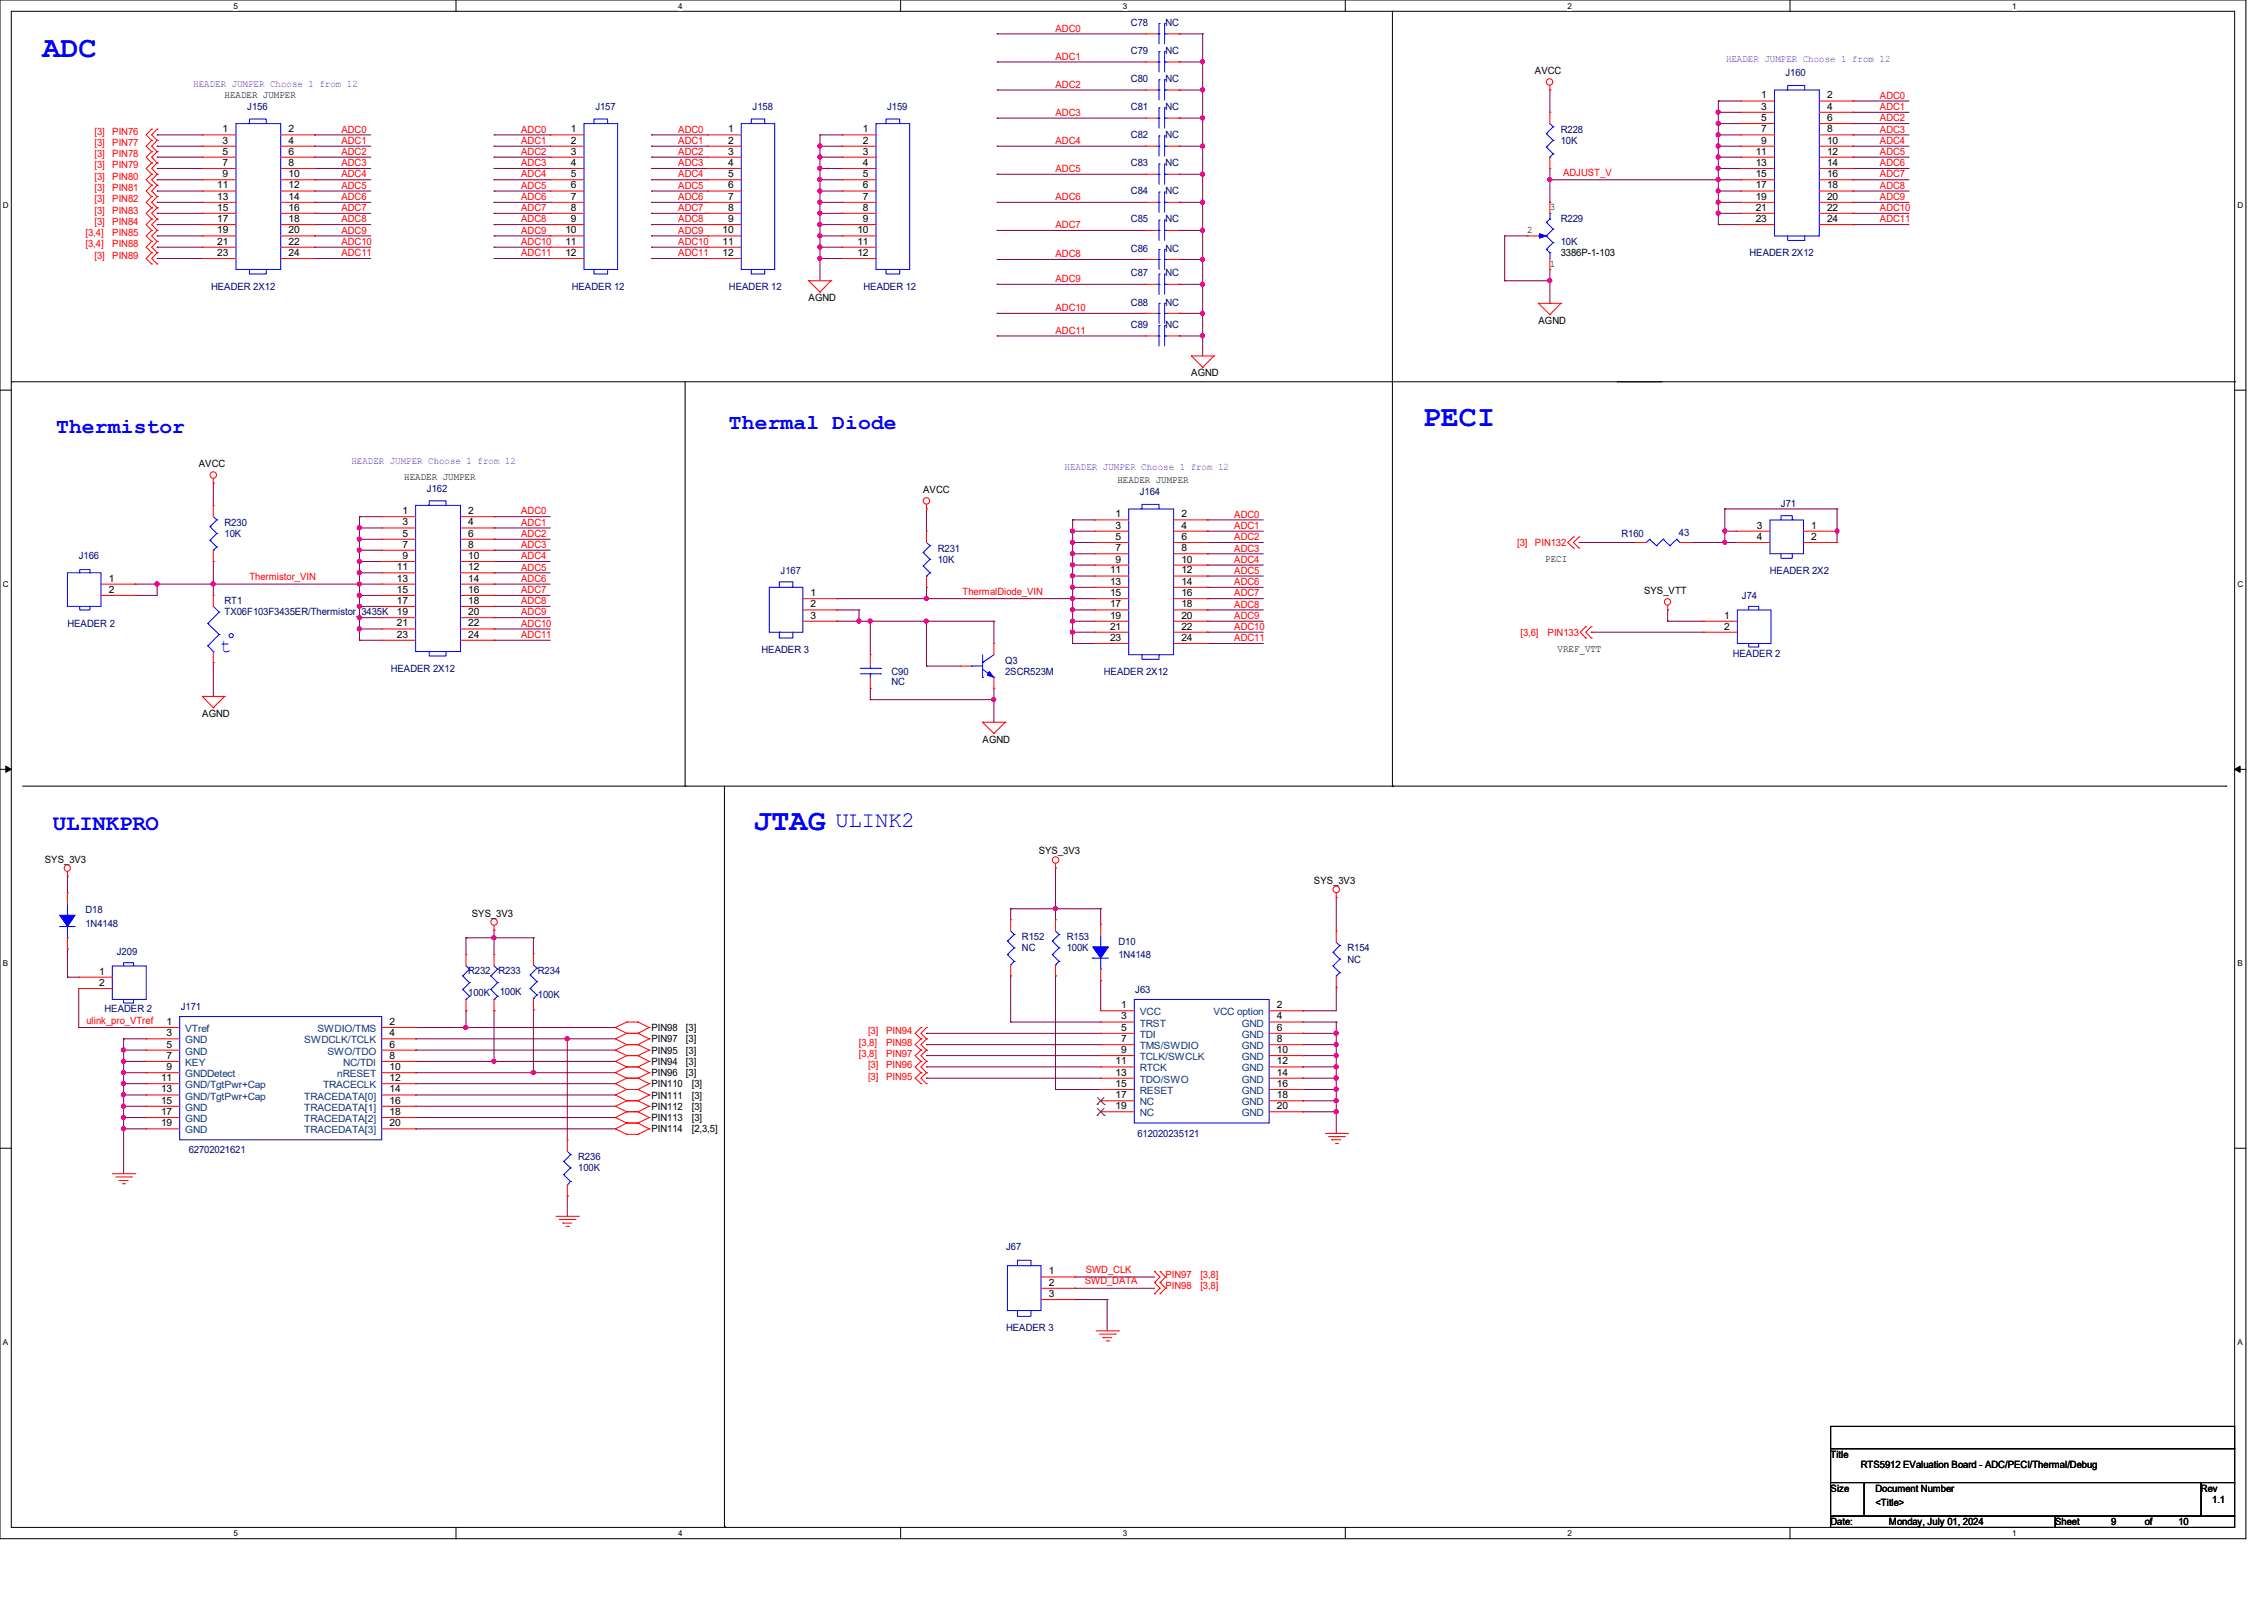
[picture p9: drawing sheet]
<svg xmlns="http://www.w3.org/2000/svg" width="297mm" height="210mm" viewBox="0 0 297 210" stroke-linecap="round" stroke-linejoin="round" font-family="sans-serif">
<defs><g id="words">
<g font-size="3.9" fill="#00f">
<text x="5.6" y="7.5">ADC</text>
<text x="186.6" y="55.9">PECI</text>
<text x="98.8" y="108.9">JTAG</text>
</g>
<g font-size="2.9" fill="#00f">
<text x="6.9" y="108.9">ULINKPRO</text>
<text x="109.6" y="108.5">ULINK2</text>
</g>
<g font-size="2.8" fill="#00f">
<text x="7.4" y="56.9">Thermistor</text>
<text x="95.6" y="56.3">Thermal Diode</text>
</g>
<text font-size="2.6" fill="#00f" x="28.9" y="85.5">t</text>
<g font-size="1.3" fill="#f00">
<text x="138.5" y="4.1">ADC0</text>
<text x="138.5" y="7.8">ADC1</text>
<text x="138.5" y="11.5">ADC2</text>
<text x="12.4" y="17.7">[3]</text>
<text x="14.7" y="17.7">PIN76</text>
<text x="44.8" y="17.4">ADC0</text>
<text x="68.4" y="17.4">ADC0</text>
<text x="89" y="17.4">ADC0</text>
<text x="138.5" y="15.2">ADC3</text>
<text x="246.6" y="13">ADC0</text>
<text x="246.6" y="14.4">ADC1</text>
<text x="246.6" y="15.9">ADC2</text>
<text x="246.6" y="17.4">ADC3</text>
<text x="12.4" y="19.2">[3]</text>
<text x="12.4" y="20.7">[3]</text>
<text x="12.4" y="22.1">[3]</text>
<text x="12.4" y="23.6">[3]</text>
<text x="14.7" y="19.2">PIN77</text>
<text x="14.7" y="20.7">PIN78</text>
<text x="14.7" y="22.1">PIN79</text>
<text x="14.7" y="23.6">PIN80</text>
<text x="44.8" y="18.9">ADC1</text>
<text x="44.8" y="20.3">ADC2</text>
<text x="44.8" y="21.8">ADC3</text>
<text x="44.8" y="23.3">ADC4</text>
<text x="68.4" y="18.9">ADC1</text>
<text x="68.4" y="20.3">ADC2</text>
<text x="68.4" y="21.8">ADC3</text>
<text x="68.4" y="23.3">ADC4</text>
<text x="89" y="18.9">ADC1</text>
<text x="89" y="20.3">ADC2</text>
<text x="89" y="21.8">ADC3</text>
<text x="89" y="23.3">ADC4</text>
<text x="138.5" y="18.9">ADC4</text>
<text x="138.5" y="22.6">ADC5</text>
<text x="205.1" y="23.1">ADJUST_V</text>
<text x="246.6" y="18.9">ADC4</text>
<text x="246.6" y="20.3">ADC5</text>
<text x="246.6" y="21.8">ADC6</text>
<text x="246.6" y="23.3">ADC7</text>
<text x="12.4" y="25.1">[3]</text>
<text x="12.4" y="26.5">[3]</text>
<text x="12.4" y="28">[3]</text>
<text x="12.4" y="29.5">[3]</text>
<text x="14.7" y="25.1">PIN81</text>
<text x="14.7" y="26.5">PIN82</text>
<text x="14.7" y="28">PIN83</text>
<text x="14.7" y="29.5">PIN84</text>
<text x="44.8" y="24.8">ADC5</text>
<text x="44.8" y="26.2">ADC6</text>
<text x="44.8" y="27.7">ADC7</text>
<text x="44.8" y="29.2">ADC8</text>
<text x="68.4" y="24.8">ADC5</text>
<text x="68.4" y="26.2">ADC6</text>
<text x="68.4" y="27.7">ADC7</text>
<text x="68.4" y="29.2">ADC8</text>
<text x="89" y="24.8">ADC5</text>
<text x="89" y="26.2">ADC6</text>
<text x="89" y="27.7">ADC7</text>
<text x="89" y="29.2">ADC8</text>
<text x="138.5" y="26.2">ADC6</text>
<text x="138.5" y="29.9">ADC7</text>
<text x="246.6" y="29.2">ADC11</text>
<text x="246.6" y="24.8">ADC8</text>
<text x="246.6" y="26.2">ADC9</text>
<text x="246.6" y="27.7">ADC10</text>
<text x="11.2" y="30.9">[3,4]</text>
<text x="11.2" y="32.4">[3,4]</text>
<text x="12.4" y="33.9">[3]</text>
<text x="14.7" y="33.9">PIN89</text>
<text x="14.7" y="30.9">PIN85</text>
<text x="14.7" y="32.4">PIN88</text>
<text x="44.8" y="33.6">ADC11</text>
<text x="44.8" y="30.7">ADC9</text>
<text x="44.8" y="32.1">ADC10</text>
<text x="68.4" y="30.7">ADC9</text>
<text x="68.4" y="32.1">ADC10</text>
<text x="68.4" y="33.6">ADC11</text>
<text x="89" y="33.6">ADC11</text>
<text x="89" y="30.7">ADC9</text>
<text x="89" y="32.1">ADC10</text>
<text x="138.5" y="33.7">ADC8</text>
<text x="138.5" y="37">ADC9</text>
<text x="138.5" y="40.8">ADC10</text>
<text x="138.5" y="43.8">ADC11</text>
<text x="68.4" y="67.5">ADC0</text>
<text x="68.4" y="69">ADC1</text>
<text x="68.4" y="70.4">ADC2</text>
<text x="68.4" y="71.9">ADC3</text>
<text x="161.9" y="67.9">ADC0</text>
<text x="161.9" y="69.4">ADC1</text>
<text x="161.9" y="70.9">ADC2</text>
<text x="199" y="71.6">[3]</text>
<text x="201.4" y="71.6">PIN132</text>
<text x="32.7" y="76.1">Thermistor_VIN</text>
<text x="68.4" y="73.4">ADC4</text>
<text x="68.4" y="74.8">ADC5</text>
<text x="68.4" y="76.3">ADC6</text>
<text x="68.4" y="77.8">ADC7</text>
<text x="161.9" y="72.3">ADC3</text>
<text x="161.9" y="73.8">ADC4</text>
<text x="161.9" y="75.3">ADC5</text>
<text x="161.9" y="76.8">ADC6</text>
<text x="68.4" y="83.7">ADC11</text>
<text x="68.4" y="79.2">ADC8</text>
<text x="68.4" y="80.7">ADC9</text>
<text x="68.4" y="82.2">ADC10</text>
<text x="126.3" y="78">ThermalDiode_VIN</text>
<text x="161.9" y="78.2">ADC7</text>
<text x="161.9" y="79.7">ADC8</text>
<text x="161.9" y="81.2">ADC9</text>
<text x="161.9" y="82.6">ADC10</text>
<text x="199.5" y="83.4">[3,6]</text>
<text x="203" y="83.4">PIN133</text>
<text x="161.9" y="84.1">ADC11</text>
<text x="11.3" y="134.3">ulink_pro_VTref</text>
<text x="112.7" y="137.2">[3,8]</text>
<text x="113.9" y="135.7">[3]</text>
<text x="116.2" y="135.7">PIN94</text>
<text x="116.2" y="137.2">PIN98</text>
<text x="112.7" y="138.6">[3,8]</text>
<text x="113.9" y="140.1">[3]</text>
<text x="113.9" y="141.6">[3]</text>
<text x="116.2" y="138.6">PIN97</text>
<text x="116.2" y="140.1">PIN96</text>
<text x="116.2" y="141.6">PIN95</text>
<text x="142.4" y="167">SWD_CLK</text>
<text x="152.9" y="167.7">PIN97</text>
<text x="157.5" y="167.7">[3,8]</text>
<text x="142.3" y="168.5">SWD_DATA</text>
<text x="152.9" y="169.1">PIN98</text>
<text x="157.5" y="169.1">[3,8]</text>
</g>
<g font-size="1.3" fill="#000080">
<text x="148.4" y="3.4">C78</text>
<text x="152.9" y="3.4">NC</text>
<text x="148.4" y="7.1">C79</text>
<text x="148.4" y="10.8">C80</text>
<text x="152.9" y="7.1">NC</text>
<text x="152.9" y="10.8">NC</text>
<text x="234.2" y="10">J160</text>
<text x="32.4" y="14.4">J156</text>
<text x="78.1" y="14.4">J157</text>
<text x="98.7" y="14.4">J158</text>
<text x="116.4" y="14.4">J159</text>
<text x="148.4" y="14.4">C81</text>
<text x="152.9" y="14.4">NC</text>
<text x="204.8" y="17.4">R228</text>
<text x="148.4" y="21.8">C83</text>
<text x="148.4" y="18.1">C82</text>
<text x="152.9" y="21.8">NC</text>
<text x="152.9" y="18.1">NC</text>
<text x="204.8" y="18.9">10K</text>
<text x="148.4" y="25.5">C84</text>
<text x="148.4" y="29.2">C85</text>
<text x="152.9" y="25.5">NC</text>
<text x="152.9" y="29.2">NC</text>
<text x="204.8" y="29.2">R229</text>
<text x="148.4" y="33">C86</text>
<text x="152.9" y="33">NC</text>
<text x="204.8" y="32.1">10K</text>
<text x="229.5" y="33.6">HEADER 2X12</text>
<text x="27.7" y="38">HEADER 2X12</text>
<text x="75" y="38">HEADER 12</text>
<text x="95.6" y="38">HEADER 12</text>
<text x="113.3" y="38">HEADER 12</text>
<text x="148.4" y="36.2">C87</text>
<text x="148.4" y="40.1">C88</text>
<text x="152.9" y="36.2">NC</text>
<text x="152.9" y="40.1">NC</text>
<text x="148.4" y="43.1">C89</text>
<text x="152.9" y="43.1">NC</text>
<text x="56" y="64.6">J162</text>
<text x="149.5" y="65">J164</text>
<text x="29.5" y="69">R230</text>
<text x="29.5" y="70.4">10K</text>
<text x="212.7" y="70.4">R160</text>
<text x="220.3" y="70.3">43</text>
<text x="233.6" y="66.5">J71</text>
<text x="10.3" y="73.4">J166</text>
<text x="102.4" y="75.3">J167</text>
<text x="123" y="72.3">R231</text>
<text x="123" y="73.8">10K</text>
<text x="232.2" y="75.3">HEADER 2X2</text>
<text x="8.8" y="82.2">HEADER 2</text>
<text x="29.5" y="79.3">RT1</text>
<text x="29.5" y="80.7">TX06F103F3435ER/Thermistor_3435K</text>
<text x="228.5" y="78.5">J74</text>
<text x="51.3" y="88.1">HEADER 2X12</text>
<text x="99.9" y="85.6">HEADER 3</text>
<text x="117" y="88.6">C90</text>
<text x="117" y="89.9">NC</text>
<text x="131.9" y="87.1">Q3</text>
<text x="131.9" y="88.6">2SCR523M</text>
<text x="144.8" y="88.6">HEADER 2X12</text>
<text x="227.3" y="86.2">HEADER 2</text>
<text x="11.2" y="119.8">D18</text>
<text x="11.2" y="121.5">1N4148</text>
<text x="15.3" y="125.2">J209</text>
<text x="134.1" y="123.3">R152</text>
<text x="134.1" y="124.8">NC</text>
<text x="139.9" y="123.3">R153</text>
<text x="139.9" y="124.8">100K</text>
<text x="146.7" y="123.9">D10</text>
<text x="146.7" y="125.7">1N4148</text>
<text x="176.8" y="124.8">R154</text>
<text x="61.4" y="127.8">R232</text>
<text x="61.4" y="130.7">100K</text>
<text x="65.4" y="127.8">R233</text>
<text x="65.6" y="130.6">100K</text>
<text x="70.6" y="127.8">R234</text>
<text x="70.6" y="130.9">100K</text>
<text x="148.9" y="130.3">J63</text>
<text x="176.8" y="126.3">NC</text>
<text x="13.7" y="132.8">HEADER 2</text>
<text x="23.7" y="132.5">J171</text>
<text x="149.2" y="149.1">612020235121</text>
<text x="24.8" y="151.3">62702021621</text>
<text x="75.9" y="152.2">R236</text>
<text x="75.9" y="153.7">100K</text>
<text x="132" y="164">J67</text>
<text x="132" y="174.6">HEADER 3</text>
</g>
<g font-size="1.3" fill="#8000ff">
<text x="25.4" y="11.4">HEADER JUMPER Choose 1 from 12</text>
<text x="226.4" y="8.1">HEADER JUMPER Choose 1 from 12</text>
<text x="46.1" y="60.9">HEADER JUMPER Choose 1 from 12</text>
<text x="139.7" y="61.6">HEADER JUMPER Choose 1 from 12</text>
</g>
<g font-size="1.3">
<text x="201.4" y="9.7">AVCC</text>
<text x="29.2" y="17.4">1</text>
<text x="29.5" y="12.9">HEADER JUMPER</text>
<text x="37.8" y="17.4">2</text>
<text x="74.9" y="17.4">1</text>
<text x="95.5" y="17.4">1</text>
<text x="113.2" y="17.4">1</text>
<text x="231.1" y="12.9">1</text>
<text x="231.1" y="14.4">3</text>
<text x="231.1" y="15.9">5</text>
<text x="231.1" y="17.4">7</text>
<text x="239.7" y="12.9">2</text>
<text x="239.7" y="14.4">4</text>
<text x="239.7" y="15.9">6</text>
<text x="239.7" y="17.4">8</text>
<text x="29.2" y="18.8">3</text>
<text x="29.2" y="20.3">5</text>
<text x="29.2" y="21.8">7</text>
<text x="29.2" y="23.2">9</text>
<text x="37.8" y="18.8">4</text>
<text x="37.8" y="20.3">6</text>
<text x="37.8" y="21.8">8</text>
<text x="37.8" y="23.2">10</text>
<text x="74.9" y="18.8">2</text>
<text x="74.9" y="20.3">3</text>
<text x="74.9" y="21.8">4</text>
<text x="74.9" y="23.2">5</text>
<text x="95.5" y="18.8">2</text>
<text x="95.5" y="20.3">3</text>
<text x="95.5" y="21.8">4</text>
<text x="95.5" y="23.2">5</text>
<text x="113.2" y="18.8">2</text>
<text x="113.2" y="20.3">3</text>
<text x="113.2" y="21.8">4</text>
<text x="113.2" y="23.2">5</text>
<text x="230.3" y="20.3">11</text>
<text x="230.3" y="21.8">13</text>
<text x="230.3" y="23.2">15</text>
<text x="231.1" y="18.8">9</text>
<text x="239.7" y="18.8">10</text>
<text x="239.7" y="20.3">12</text>
<text x="239.7" y="21.8">14</text>
<text x="239.7" y="23.2">16</text>
<text x="28.5" y="24.7">11</text>
<text x="28.5" y="26.2">13</text>
<text x="28.5" y="27.6">15</text>
<text x="28.5" y="29.1">17</text>
<text x="37.8" y="24.7">12</text>
<text x="37.8" y="26.2">14</text>
<text x="37.8" y="27.6">16</text>
<text x="37.8" y="29.1">18</text>
<text x="74.9" y="24.7">6</text>
<text x="74.9" y="26.2">7</text>
<text x="74.9" y="27.6">8</text>
<text x="74.9" y="29.1">9</text>
<text x="95.5" y="24.7">6</text>
<text x="95.5" y="26.2">7</text>
<text x="95.5" y="27.6">8</text>
<text x="95.5" y="29.1">9</text>
<text x="113.2" y="24.7">6</text>
<text x="113.2" y="26.2">7</text>
<text x="113.2" y="27.6">8</text>
<text x="113.2" y="29.1">9</text>
<text x="203.3" y="27.6">3</text>
<text x="230.3" y="24.7">17</text>
<text x="230.3" y="26.2">19</text>
<text x="230.3" y="27.6">21</text>
<text x="230.3" y="29.1">23</text>
<text x="239.7" y="24.7">18</text>
<text x="239.7" y="26.2">20</text>
<text x="239.7" y="27.6">22</text>
<text x="239.7" y="29.1">24</text>
<text x="28.5" y="30.6">19</text>
<text x="28.5" y="32.1">21</text>
<text x="28.5" y="33.6">23</text>
<text x="37.8" y="30.6">20</text>
<text x="37.8" y="32.1">22</text>
<text x="37.8" y="33.6">24</text>
<text x="74.2" y="30.6">10</text>
<text x="74.2" y="32.1">11</text>
<text x="74.2" y="33.6">12</text>
<text x="94.8" y="30.6">10</text>
<text x="94.8" y="32.1">11</text>
<text x="94.8" y="33.6">12</text>
<text x="112.5" y="30.6">10</text>
<text x="112.5" y="32.1">11</text>
<text x="112.5" y="33.6">12</text>
<text x="200.4" y="30.5">2</text>
<text x="203.3" y="35">1</text>
<text x="204.8" y="33.6">3386P-1-103</text>
<text x="106.1" y="39.5">AGND</text>
<text x="201.8" y="42.5">AGND</text>
<text x="156.3" y="49.4">AGND</text>
<text x="26.1" y="61.3">AVCC</text>
<text x="53" y="63">HEADER JUMPER</text>
<text x="121.1" y="64.7">AVCC</text>
<text x="146.6" y="63.4">HEADER JUMPER</text>
<text x="52.8" y="67.4">1</text>
<text x="52.8" y="68.9">3</text>
<text x="52.8" y="70.4">5</text>
<text x="52.8" y="71.8">7</text>
<text x="61.4" y="67.4">2</text>
<text x="61.4" y="68.9">4</text>
<text x="61.4" y="70.4">6</text>
<text x="61.4" y="71.8">8</text>
<text x="146.3" y="67.9">1</text>
<text x="146.3" y="69.3">3</text>
<text x="146.3" y="70.8">5</text>
<text x="155" y="67.9">2</text>
<text x="155" y="69.3">4</text>
<text x="155" y="70.8">6</text>
<text x="230.5" y="69.3">3</text>
<text x="230.5" y="70.8">4</text>
<text x="237.6" y="69.3">1</text>
<text x="237.6" y="70.8">2</text>
<text x="14.3" y="76.3">1</text>
<text x="14.3" y="77.8">2</text>
<text x="52.1" y="74.8">11</text>
<text x="52.1" y="76.3">13</text>
<text x="52.1" y="77.8">15</text>
<text x="52.8" y="73.3">9</text>
<text x="61.4" y="73.3">10</text>
<text x="61.4" y="74.8">12</text>
<text x="61.4" y="76.3">14</text>
<text x="61.4" y="77.8">16</text>
<text x="145.6" y="75.2">11</text>
<text x="145.6" y="76.7">13</text>
<text x="146.3" y="72.3">7</text>
<text x="146.3" y="73.8">9</text>
<text x="155" y="72.3">8</text>
<text x="155" y="73.8">10</text>
<text x="155" y="75.2">12</text>
<text x="155" y="76.7">14</text>
<text x="202.7" y="73.7">PECI</text>
<text x="215.7" y="77.9">SYS_VTT</text>
<text x="52.1" y="79.2">17</text>
<text x="52.1" y="80.7">19</text>
<text x="52.1" y="82.2">21</text>
<text x="52.1" y="83.7">23</text>
<text x="61.4" y="79.2">18</text>
<text x="61.4" y="80.7">20</text>
<text x="61.4" y="82.2">22</text>
<text x="61.4" y="83.7">24</text>
<text x="106.3" y="78.2">1</text>
<text x="106.3" y="79.7">2</text>
<text x="106.3" y="81.2">3</text>
<text x="145.6" y="78.2">15</text>
<text x="145.6" y="79.7">17</text>
<text x="145.6" y="81.2">19</text>
<text x="145.6" y="82.6">21</text>
<text x="155" y="78.2">16</text>
<text x="155" y="79.7">18</text>
<text x="155" y="81.2">20</text>
<text x="155" y="82.6">22</text>
<text x="226.2" y="81.2">1</text>
<text x="226.2" y="82.6">2</text>
<text x="145.6" y="84.1">23</text>
<text x="155" y="84.1">24</text>
<text x="204.3" y="85.5">VREF_VTT</text>
<text x="26.5" y="94">AGND</text>
<text x="128.9" y="97.4">AGND</text>
<text x="5.9" y="113.2">SYS_3V3</text>
<text x="136.3" y="112">SYS_3V3</text>
<text x="172.4" y="116">SYS_3V3</text>
<text x="61.9" y="120.2">SYS_3V3</text>
<text x="13" y="127.8">1</text>
<text x="13" y="129.3">2</text>
<text x="21.8" y="134.5">1</text>
<text x="21.8" y="135.9">3</text>
<text x="21.8" y="137.4">5</text>
<text x="51.1" y="134.5">2</text>
<text x="51.1" y="135.9">4</text>
<text x="51.1" y="137.4">6</text>
<text x="85.5" y="135.3">PIN98</text>
<text x="85.5" y="136.7">PIN97</text>
<text x="90" y="135.3">[3]</text>
<text x="90" y="136.7">[3]</text>
<text x="147.1" y="132.3">1</text>
<text x="147.1" y="133.7">3</text>
<text x="147.1" y="135.2">5</text>
<text x="147.1" y="136.7">7</text>
<text x="167.5" y="132.3">2</text>
<text x="167.5" y="133.7">4</text>
<text x="167.5" y="135.2">6</text>
<text x="167.5" y="136.7">8</text>
<text x="21.1" y="141.8">11</text>
<text x="21.1" y="143.3">13</text>
<text x="21.8" y="138.9">7</text>
<text x="21.8" y="140.4">9</text>
<text x="51.1" y="138.9">8</text>
<text x="51.1" y="140.4">10</text>
<text x="51.1" y="141.8">12</text>
<text x="51.1" y="143.3">14</text>
<text x="85.5" y="139.7">PIN94</text>
<text x="85.5" y="141.1">PIN96</text>
<text x="85.5" y="142.6">PIN110</text>
<text x="85.5" y="138.2">PIN95</text>
<text x="90" y="139.7">[3]</text>
<text x="90" y="141.1">[3]</text>
<text x="90" y="138.2">[3]</text>
<text x="90.8" y="142.6">[3]</text>
<text x="146.3" y="139.6">11</text>
<text x="146.3" y="141.1">13</text>
<text x="146.3" y="142.6">15</text>
<text x="147.1" y="138.1">9</text>
<text x="167.5" y="138.1">10</text>
<text x="167.5" y="139.6">12</text>
<text x="167.5" y="141.1">14</text>
<text x="167.5" y="142.6">16</text>
<text x="21.1" y="144.8">15</text>
<text x="21.1" y="146.3">17</text>
<text x="21.1" y="147.7">19</text>
<text x="51.1" y="144.8">16</text>
<text x="51.1" y="146.3">18</text>
<text x="51.1" y="147.7">20</text>
<text x="85.5" y="145.6">PIN112</text>
<text x="85.5" y="148.5">PIN114</text>
<text x="85.5" y="144.1">PIN111</text>
<text x="85.5" y="147">PIN113</text>
<text x="90.8" y="145.6">[3]</text>
<text x="90.8" y="148.5">[2,3,5]</text>
<text x="90.8" y="144.1">[3]</text>
<text x="90.8" y="147">[3]</text>
<text x="146.3" y="144.1">17</text>
<text x="146.3" y="145.5">19</text>
<text x="167.5" y="144.1">18</text>
<text x="167.5" y="145.5">20</text>
<text x="137.6" y="167.2">1</text>
<text x="137.6" y="168.7">2</text>
<text x="137.6" y="170.1">3</text>
<text x="240.1" y="191.2">Title</text>
<text x="240.1" y="195.7">Size</text>
<text x="244.1" y="192.6">RTS5912 EValuation Board - ADC/PECI/Thermal/Debug</text>
<text x="246" y="197.6">&lt;Title&gt;</text>
<text x="246" y="195.7">Document Number</text>
<text x="288.7" y="195.7">Rev</text>
<text x="290.2" y="197.1">1.1</text>
<text x="240.1" y="200.1">Date:</text>
<text x="247.8" y="200.1">Monday, July 01, 2024</text>
<text x="269.6" y="200.1">Sheet</text>
<text x="277" y="200.1">9</text>
<text x="281.4" y="200.1">of</text>
<text x="285.8" y="200.1">10</text>
</g>
<g font-size="1.3" fill="#004080">
<text x="24.3" y="135.4">VTref</text>
<text x="24.3" y="136.9">GND</text>
<text x="39.9" y="136.9">SWDCLK/TCLK</text>
<text x="41.7" y="135.4">SWDIO/TMS</text>
<text x="149.5" y="133.2">VCC</text>
<text x="149.5" y="134.7">TRST</text>
<text x="149.5" y="136.1">TDI</text>
<text x="149.5" y="137.6">TMS/SWDIO</text>
<text x="159.2" y="133.2">VCC option</text>
<text x="162.9" y="134.7">GND</text>
<text x="162.9" y="136.1">GND</text>
<text x="162.9" y="137.6">GND</text>
<text x="24.3" y="138.3">GND</text>
<text x="24.3" y="139.8">KEY</text>
<text x="24.3" y="141.3">GNDDetect</text>
<text x="24.3" y="142.8">GND/TgtPwr+Cap</text>
<text x="42.4" y="142.8">TRACECLK</text>
<text x="43" y="138.3">SWO/TDO</text>
<text x="44.2" y="141.3">nRESET</text>
<text x="45" y="139.8">NC/TDI</text>
<text x="149.5" y="139.1">TCLK/SWCLK</text>
<text x="149.5" y="140.5">RTCK</text>
<text x="149.5" y="142">TDO/SWO</text>
<text x="149.5" y="143.5">RESET</text>
<text x="162.9" y="139.1">GND</text>
<text x="162.9" y="140.5">GND</text>
<text x="162.9" y="142">GND</text>
<text x="162.9" y="143.5">GND</text>
<text x="24.3" y="144.2">GND/TgtPwr+Cap</text>
<text x="24.3" y="145.7">GND</text>
<text x="24.3" y="147.2">GND</text>
<text x="24.3" y="148.7">GND</text>
<text x="39.9" y="144.2">TRACEDATA[0]</text>
<text x="39.9" y="145.7">TRACEDATA[1]</text>
<text x="39.9" y="147.2">TRACEDATA[2]</text>
<text x="39.9" y="148.7">TRACEDATA[3]</text>
<text x="149.5" y="145">NC</text>
<text x="149.5" y="146.4">NC</text>
<text x="162.9" y="145">GND</text>
<text x="162.9" y="146.4">GND</text>
</g>
<g font-size="1.1">
<text x="30.6" y="1.1">5</text>
<text x="89" y="1.1">4</text>
<text x="147.3" y="1.1">3</text>
<text x="205.7" y="1.1">2</text>
<text x="264" y="1.1">1</text>
<text x=".4" y="27.3">D</text>
<text x="293.5" y="27.3">D</text>
<text x=".4" y="77">C</text>
<text x="293.5" y="77">C</text>
<text x=".4" y="126.7">B</text>
<text x="293.5" y="126.7">B</text>
<text x=".4" y="176.4">A</text>
<text x="293.5" y="176.4">A</text>
<text x="30.6" y="201.5">5</text>
<text x="89" y="201.5">4</text>
<text x="147.3" y="201.5">3</text>
<text x="205.7" y="201.5">2</text>
<text x="264" y="201.5">1</text>
</g>
</g></defs>
<path d="M0 0h294.6v201.8h-294.6zM1.5 1.5h291.7v198.9h-291.7z" fill="none" stroke="#000" stroke-width=".13"/>
<g fill="#fff">
<path d="M30.6 .2h.6v1.2h-.6z"/>
<path d="M30.6 200.5h.6v1.2h-.6z"/>
</g>
<path d="M59.8 0v1.5M59.8 200.4v1.4" fill="none" stroke="#000" stroke-width=".13"/>
<g fill="#fff">
<path d="M89 .2h.6v1.2h-.6z"/>
<path d="M89 200.5h.6v1.2h-.6z"/>
</g>
<path d="M118.2 0v1.5M118.2 200.4v1.4" fill="none" stroke="#000" stroke-width=".13"/>
<g fill="#fff">
<path d="M147.3 .2h.6v1.2h-.6z"/>
<path d="M147.3 200.5h.6v1.2h-.6z"/>
</g>
<path d="M176.5 0v1.5M176.5 200.4v1.4" fill="none" stroke="#000" stroke-width=".13"/>
<g fill="#fff">
<path d="M205.7 .2h.5v1.2h-.5z"/>
<path d="M205.7 200.5h.5v1.2h-.5z"/>
</g>
<path d="M234.8 0v1.5M234.8 200.4v1.4" fill="none" stroke="#000" stroke-width=".13"/>
<g fill="#fff">
<path d="M264 .2h.6v1.2h-.6z"/>
<path d="M264 200.5h.6v1.2h-.6z"/>
<path d="M.4 26.3h.7v1.2h-.7z"/>
<path d="M293.5 26.3h.8v1.2h-.8z"/>
<path d="M.4 76h.7v1.2h-.7z"/>
<path d="M293.5 76h.8v1.2h-.8z"/>
</g>
<path d="M0 51.2h1.5M293.2 51.2h1.4" fill="none" stroke="#000" stroke-width=".13"/>
<g fill="#fff">
<path d="M.4 125.8h.7v1.2h-.7z"/>
<path d="M293.5 125.8h.8v1.2h-.8z"/>
</g>
<path d="M0 100.9h1.5M293.2 100.9h1.4" fill="none" stroke="#000" stroke-width=".13"/>
<path d="M.8 100.5l.7 .4-.7 .4zM293.2 100.9l.7-.4v.8z" fill="#000" stroke="#000" stroke-width=".13"/>
<g fill="#fff">
<path d="M.4 175.5h.7v1.2h-.7z"/>
<path d="M293.5 175.5h.8v1.2h-.8z"/>
</g>
<g fill="none" stroke="#000" stroke-width=".13">
<path d="M182.7 1.5h.1M182.7 1.5v101.6M1.5 50.1h.1M1.5 50.1h291.7M89.9 50.1v53M293.2 50.1h.1M3 103.1h289M89.9 103.1h.1M95 103.1v97.1M182.7 103.1h.1M292 103.1h.1M0 150.6h1.5"/>
<path d="M293.2 150.6h1.4M240.2 187.1h53v2.9h-53zM240.2 190h53v4.5h-53zM240.2 194.5h4.4v4.4h-4.4zM240.2 198.9h29.4v1.5h-29.4zM244.6 194.5h44.2v4.4h-44.2zM269.6 198.9h23.6v1.5h-23.6zM288.8 194.5h4.4v4.4h-4.4zM95 200.2h.1"/>
</g>
<g fill="none" stroke="#800040" stroke-width=".13">
<path d="M20.6 17.7h.1M20.6 19.2h.1M20.6 17.7h5.9M20.6 19.2h5.9M41.3 17.7h.1M41.3 19.2h.1M41.3 17.7h7.3M41.3 19.2h7.3M64.8 17.7h.1M64.8 19.2h.1M64.8 17.7h7.4M64.8 19.2h7.4"/>
<path d="M85.5 17.7h.1M85.5 19.2h.1M85.5 17.7h7.3M85.5 19.2h7.3M107.6 19.2h.1M107.6 17.7h.1M107.6 17.7h2.9M107.6 19.2h2.9M107.6 17.7v19.1M130.8 4.4h.1M130.8 8.1h.1M130.8 11.8h.1"/>
<path d="M130.8 15.5h.1M130.8 19.2h.1M130.8 19.2h19.5M130.8 4.4h19.5M130.8 8.1h19.5M130.8 11.8h19.5M130.8 15.5h19.5M154.7 4.4h.1M154.7 8.1h.1M154.7 11.8h.1M154.7 15.5h.1M154.7 19.2h.1"/>
<path d="M154.7 19.2h3.1M154.7 4.4h3.1M154.7 8.1h3.1M154.7 11.8h3.1M154.7 15.5h3.1M157.8 4.4h.1M157.8 8.1h.1M157.8 11.8h.1M157.8 15.5h.1M157.8 19.2h.1M157.8 4.4v42.3M203.3 11.8h.1"/>
<path d="M203.3 11.8v2.9M225.4 13.3h.1M225.4 14.7h.1M225.4 16.2h.1M225.4 17.7h.1M225.4 19.2h.1M225.4 17.7h2.9M225.4 19.2h2.9M225.4 13.3h2.9M225.4 14.7h2.9M225.4 16.2h2.9M225.4 13.3v16.2"/>
<path d="M243.1 13.3h.1M243.1 14.7h.1M243.1 16.2h.1M243.1 17.7h.1M243.1 19.2h.1M243.1 17.7h7.3M243.1 19.2h7.3M243.1 13.3h7.3M243.1 14.7h7.3M243.1 16.2h7.3M20.6 33.9h.1M20.6 20.6h.1"/>
<path d="M20.6 22.1h.1M20.6 23.6h.1M20.6 25.1h.1M20.6 26.5h.1M20.6 28h.1M20.6 29.5h.1M20.6 30.9h.1M20.6 32.4h.1M20.6 20.6h5.9M20.6 22.1h5.9M20.6 23.6h5.9M20.6 25.1h5.9"/>
<path d="M20.6 26.5h5.9M20.6 28h5.9M20.6 29.5h5.9M20.6 30.9h5.9M20.6 32.4h5.9M20.6 33.9h5.9M41.3 33.9h.1M41.3 20.6h.1M41.3 22.1h.1M41.3 23.6h.1M41.3 25.1h.1M41.3 26.5h.1"/>
<path d="M41.3 28h.1M41.3 29.5h.1M41.3 30.9h.1M41.3 32.4h.1M41.3 20.6h7.3M41.3 22.1h7.3M41.3 23.6h7.3M41.3 25.1h7.3M41.3 26.5h7.3M41.3 28h7.3M41.3 29.5h7.3M41.3 30.9h7.3"/>
<path d="M41.3 32.4h7.3M41.3 33.9h7.3M64.8 20.6h.1M64.8 22.1h.1M64.8 23.6h.1M64.8 25.1h.1M64.8 26.5h.1M64.8 28h.1M64.8 29.5h.1M64.8 30.9h.1M64.8 32.4h.1M64.8 33.9h.1"/>
<path d="M64.8 20.6h7.4M64.8 22.1h7.4M64.8 23.6h7.4M64.8 25.1h7.4M64.8 26.5h7.4M64.8 28h7.4M64.8 29.5h7.4M64.8 30.9h7.4M64.8 32.4h7.4M64.8 33.9h7.4M85.5 33.9h.1M85.5 20.6h.1"/>
<path d="M85.5 22.1h.1M85.5 23.6h.1M85.5 25.1h.1M85.5 26.5h.1M85.5 28h.1M85.5 29.5h.1M85.5 30.9h.1M85.5 32.4h.1M85.5 20.6h7.3M85.5 22.1h7.3M85.5 23.6h7.3M85.5 25.1h7.3"/>
<path d="M85.5 26.5h7.3M85.5 28h7.3M85.5 29.5h7.3M85.5 30.9h7.3M85.5 32.4h7.3M85.5 33.9h7.3M107.6 20.6h.1M107.6 22.1h.1M107.6 23.6h.1M107.6 25.1h.1M107.6 26.5h.1M107.6 28h.1"/>
<path d="M107.6 29.5h.1M107.6 30.9h.1M107.6 32.4h.1M107.6 33.9h.1M107.6 20.6h2.9M107.6 22.1h2.9M107.6 23.6h2.9M107.6 25.1h2.9M107.6 26.5h2.9M107.6 28h2.9M107.6 29.5h2.9M107.6 30.9h2.9"/>
<path d="M107.6 32.4h2.9M107.6 33.9h2.9M130.8 22.9h.1M130.8 26.5h.1M130.8 30.2h.1M130.8 34h.1M130.8 37.3h.1M130.8 26.5h19.5M130.8 22.9h19.5M130.8 30.2h19.5M130.8 34h19.5M130.8 37.3h19.5"/>
<path d="M154.7 37.3h.1M154.7 22.9h.1M154.7 26.5h.1M154.7 30.2h.1M154.7 34h.1M154.7 26.5h3.1M154.7 22.9h3.1M154.7 30.2h3.1M154.7 34h3.1M154.7 37.3h3.1M157.8 37.3h.1M157.8 22.9h.1"/>
<path d="M157.8 26.5h.1M157.8 30.2h.1M157.8 34h.1M197.4 30.9h.1M197.4 36.8h.1M197.4 30.9h3M197.4 30.9v5.9M197.4 36.8h5.9M203.3 36.8h.1M203.3 23.6h.1M203.3 26.5h.1M203.3 39.8h.1"/>
<path d="M203.3 23.6h22M203.3 22.1v4.4M203.3 35.3v4.5M225.4 20.6h.1M225.4 22.1h.1M225.4 23.6h.1M225.4 25.1h.1M225.4 26.5h.1M225.4 28h.1M225.4 29.5h.1M225.4 20.6h2.9M225.4 22.1h2.9"/>
<path d="M225.4 23.6h2.9M225.4 25.1h2.9M225.4 26.5h2.9M225.4 28h2.9M225.4 29.5h2.9M243.1 29.5h.1M243.1 20.6h.1M243.1 22.1h.1M243.1 23.6h.1M243.1 25.1h.1M243.1 26.5h.1M243.1 28h.1"/>
<path d="M243.1 20.6h7.3M243.1 22.1h7.3M243.1 23.6h7.3M243.1 25.1h7.3M243.1 26.5h7.3M243.1 28h7.3M243.1 29.5h7.3M130.8 41.1h.1M130.8 44.1h.1M130.8 41.1h19.5M130.8 44.1h19.5M154.7 44.1h.1"/>
<path d="M154.7 41.1h.1M154.7 41.1h3.1M154.7 44.1h3.1M157.8 44.1h.1M157.8 41.1h.1M17.7 76.6h.1M17.7 78.1h.1M17.7 76.6h32.4M20.6 76.6h.1M20.6 76.6v1.5h-2.9M28 73.7h.1M28 63.4h.1"/>
<path d="M28 76.6h.1M28 63.4v2.9M28 73.7v4.4M47.2 67.8h.1M47.2 69.3h.1M47.2 70.7h.1M47.2 72.2h.1M47.2 73.7h.1M47.2 75.1h.1M47.2 76.6h.1M47.2 78.1h.1M47.2 79.5h.1"/>
<path d="M47.2 67.8h2.9M47.2 69.3h2.9M47.2 70.7h2.9M47.2 72.2h2.9M47.2 73.7h2.9M47.2 75.1h2.9M47.2 78.1h2.9M47.2 79.5h2.9M47.2 67.8v16.2M64.8 67.8h.1M64.8 69.3h.1M64.8 70.7h.1"/>
<path d="M64.8 72.2h.1M64.8 73.7h.1M64.8 75.1h.1M64.8 76.6h.1M64.8 78.1h.1M64.8 79.5h.1M64.8 67.8h7.4M64.8 69.3h7.4M64.8 70.7h7.4M64.8 72.2h7.4M64.8 73.7h7.4M64.8 75.1h7.4"/>
<path d="M64.8 76.6h7.4M64.8 78.1h7.4M64.8 79.5h7.4M109.8 78.5h.1M109.8 78.5h33.8M121.5 66.8h.1M121.5 77h.1M121.5 78.5h.1M121.5 66.8v2.9M121.5 77v1.5M140.7 68.2h.1M140.7 69.7h.1"/>
<path d="M140.7 71.2h.1M140.7 72.6h.1M140.7 74.1h.1M140.7 75.6h.1M140.7 77h.1M140.7 78.5h.1M140.7 68.2h2.9M140.7 69.7h2.9M140.7 71.2h2.9M140.7 72.6h2.9M140.7 74.1h2.9M140.7 75.6h2.9"/>
<path d="M140.7 77h2.9M140.7 68.2v16.2M158.4 68.2h.1M158.4 69.7h.1M158.4 71.2h.1M158.4 72.6h.1M158.4 74.1h.1M158.4 75.6h.1M158.4 77h.1M158.4 78.5h.1M158.4 78.5h7.3M158.4 68.2h7.3"/>
<path d="M158.4 69.7h7.3M158.4 71.2h7.3M158.4 72.6h7.3M158.4 74.1h7.3M158.4 75.6h7.3M158.4 77h7.3M207.1 71.2h.1M207.1 71.2h7.4M221.9 71.2h.1M221.9 71.2h5.9M226.3 66.8h.1M226.3 69.7h.1"/>
<path d="M226.3 71.2h.1M226.3 69.7h1.5M226.3 66.8v4.4M226.3 66.8h14.7M241 66.8h.1M241 69.7h.1M241 66.8v4.4M28 86.9h.1M28 86.9v4.5M47.2 81h.1M47.2 82.5h.1M47.2 84h.1"/>
<path d="M47.2 84h2.9M47.2 81h2.9M47.2 82.5h2.9M64.8 84h.1M64.8 81h.1M64.8 82.5h.1M64.8 84h7.4M64.8 81h7.4M64.8 82.5h7.4M109.8 81.5h.1M109.8 80h.1M109.8 81.5h20.6"/>
<path d="M109.8 80h2.9M112.7 80h.1M112.7 81.5h.1M112.7 80v1.5M114.2 91.8h.1M114.2 90.3h.1M114.2 81.5h.1M114.2 91.8h16.2M114.2 81.5v4.4M114.2 90.3v1.5M121.5 87.4h.1M121.5 81.5h.1"/>
<path d="M121.5 87.4h4.5M121.5 81.5v5.9M130.4 81.5h.1M130.4 90.3h.1M130.4 91.8h.1M130.4 81.5v2.9M130.4 90.3v4.4M140.7 80h.1M140.7 81.5h.1M140.7 82.9h.1M140.7 84.4h.1M140.7 81.5h2.9"/>
<path d="M140.7 80h2.9M140.7 84.4h2.9M140.7 82.9h2.9M158.4 84.4h.1M158.4 80h.1M158.4 81.5h.1M158.4 82.9h.1M158.4 81.5h7.3M158.4 80h7.3M158.4 84.4h7.3M158.4 82.9h7.3M208.7 82.9h.1"/>
<path d="M208.7 82.9h14.8M218.8 80h.1M218.8 81.5h.1M218.8 81.5h4.7M218.8 80v1.5M8.8 114.9h.1M8.8 114.9v2.2M132.6 119.2h.1M132.6 119.2v1.4M132.6 119.2h11.8M138.5 113.9h.1M138.5 119.2h.1"/>
<path d="M138.5 113.9v6.7M144.4 119.2h.1M144.4 119.2v2M175.3 117.7h.1M175.3 117.7v4.4M8.8 124.5h.1M8.8 128.2h.1M8.8 124.5v3.7M8.8 128.2h1.5M10.3 134.8h.1M10.3 134.8h8.9M10.3 129.7v5.1"/>
<path d="M16.2 136.3h.1M16.2 137.8h.1M16.2 139.2h.1M16.2 136.3h3M16.2 137.8h3M16.2 139.2h3M16.2 136.3v17.7M54.5 136.3h.1M54.5 137.8h.1M54.5 139.2h.1M54.5 134.8h.1M54.5 136.3h26.2"/>
<path d="M54.5 137.8h26.2M54.5 139.2h26.2M54.5 134.8h26.2M61.1 132.6h.1M61.1 123h.1M61.1 134.8h.1M61.1 123h8.9M61.1 123v2.2M61.1 132.6v2.2M64.8 132.6h.1M64.8 123h.1M64.8 122h.1"/>
<path d="M64.8 139.2h.1M64.8 122v3.2M64.8 132.6v6.6M70 132.5h.1M70 123h.1M70 123v2.1M70 132.5v8.2M74.4 136.3h.1M74.4 136.3v13.2M121.5 137h.1M121.5 138.5h.1M121.5 140h.1"/>
<path d="M121.5 135.6h.1M121.5 140h22.9M121.5 138.5h22.9M121.5 137h22.9M121.5 135.6h22.9M132.6 134.1h.1M132.6 128h.1M132.6 134.1h11.8M132.6 128v6.1M138.5 128h.1M138.5 128v14.9M144.4 128.6h.1"/>
<path d="M144.4 128.6v4M170.9 132.6h.1M170.9 134.1h.1M170.9 140h.1M170.9 138.5h.1M170.9 137h.1M170.9 135.6h.1M170.9 134.1h4.4M170.9 140h4.4M170.9 138.5h4.4M170.9 137h4.4M170.9 135.6h4.4"/>
<path d="M175.3 129.5h.1M175.3 134.1h.1M175.3 140h.1M175.3 138.5h.1M175.3 137h.1M175.3 135.6h.1M175.3 129.5v3.1h-4.4M175.3 134.1v14.6M16.2 146.6h.1M16.2 145.1h.1M16.2 148.1h.1M16.2 140.7h.1"/>
<path d="M16.2 143.6h.1M16.2 142.2h.1M16.2 146.6h3M16.2 145.1h3M16.2 148.1h3M16.2 143.6h3M16.2 142.2h3M16.2 140.7h3M54.5 146.6h.1M54.5 145.1h.1M54.5 148.1h.1M54.5 143.6h.1"/>
<path d="M54.5 142.2h.1M54.5 140.7h.1M54.5 146.6h26.2M54.5 145.1h26.2M54.5 148.1h26.2M54.5 143.6h26.2M54.5 142.2h26.2M54.5 140.7h26.2M70 140.7h.1M74.4 156.9h.1M74.4 156.9v2.7M121.5 141.4h.1"/>
<path d="M121.5 141.4h22.9M138.5 142.9h.1M138.5 142.9h5.9M170.9 145.8h.1M170.9 144.4h.1M170.9 142.9h.1M170.9 141.4h.1M170.9 142.9h4.4M170.9 145.8h4.4M170.9 144.4h4.4M170.9 141.4h4.4M175.3 145.8h.1"/>
<path d="M175.3 144.4h.1M175.3 142.9h.1M175.3 141.4h.1M141 167.5h.1M141 169h.1M141 170.5h.1M141 167.5h10.5M141 169h10.5M141 170.5h4.2M145.2 170.5h.1M145.2 170.5v4.1"/>
</g>
<g fill="#f0f" stroke="#f0f" stroke-width=".13">
<circle cx="225.4" cy="14.7" r=".28"/>
<circle cx="225.4" cy="20.6" r=".28"/>
<circle cx="225.4" cy="23.6" r=".28"/>
<circle cx="225.4" cy="28" r=".28"/>
<circle cx="225.4" cy="26.5" r=".28"/>
<circle cx="225.4" cy="16.2" r=".28"/>
<circle cx="225.4" cy="17.7" r=".28"/>
<circle cx="225.4" cy="19.2" r=".28"/>
<circle cx="225.4" cy="22.1" r=".28"/>
<circle cx="225.4" cy="25" r=".28"/>
<circle cx="107.5" cy="19.2" r=".28"/>
<circle cx="107.5" cy="20.6" r=".28"/>
<circle cx="107.5" cy="25" r=".28"/>
<circle cx="107.5" cy="26.5" r=".28"/>
<circle cx="107.5" cy="28" r=".28"/>
<circle cx="107.5" cy="29.4" r=".28"/>
<circle cx="107.5" cy="30.9" r=".28"/>
<circle cx="107.5" cy="22.1" r=".28"/>
<circle cx="107.5" cy="23.6" r=".28"/>
<circle cx="107.5" cy="32.4" r=".28"/>
<circle cx="107.5" cy="33.9" r=".28"/>
<circle cx="47.1" cy="69.2" r=".28"/>
<circle cx="47.1" cy="72.2" r=".28"/>
<circle cx="47.1" cy="70.7" r=".28"/>
<circle cx="47.1" cy="73.6" r=".28"/>
<circle cx="47.1" cy="75.1" r=".28"/>
<circle cx="47.1" cy="78.1" r=".28"/>
<circle cx="47.1" cy="76.6" r=".28"/>
<circle cx="47.1" cy="79.5" r=".28"/>
<circle cx="47.1" cy="82.5" r=".28"/>
<circle cx="47.1" cy="81" r=".28"/>
<circle cx="20.6" cy="76.6" r=".28"/>
<circle cx="28" cy="76.6" r=".28"/>
<circle cx="121.5" cy="81.5" r=".28"/>
<circle cx="130.4" cy="91.8" r=".28"/>
<circle cx="112.7" cy="81.5" r=".28"/>
<circle cx="114.2" cy="81.5" r=".28"/>
<circle cx="121.5" cy="78.5" r=".28"/>
<circle cx="140.7" cy="74.1" r=".28"/>
<circle cx="140.7" cy="77" r=".28"/>
<circle cx="140.7" cy="75.5" r=".28"/>
<circle cx="140.7" cy="80" r=".28"/>
<circle cx="140.7" cy="82.9" r=".28"/>
<circle cx="140.7" cy="81.5" r=".28"/>
<circle cx="140.7" cy="69.7" r=".28"/>
<circle cx="140.7" cy="71.1" r=".28"/>
<circle cx="140.7" cy="72.6" r=".28"/>
<circle cx="140.7" cy="78.5" r=".28"/>
<circle cx="157.8" cy="44" r=".28"/>
<circle cx="157.8" cy="41.1" r=".28"/>
<circle cx="157.8" cy="37.3" r=".28"/>
<circle cx="157.8" cy="8.1" r=".28"/>
<circle cx="157.8" cy="15.5" r=".28"/>
<circle cx="157.8" cy="11.8" r=".28"/>
<circle cx="157.8" cy="19.2" r=".28"/>
<circle cx="157.8" cy="22.8" r=".28"/>
<circle cx="157.8" cy="30.2" r=".28"/>
<circle cx="157.8" cy="26.5" r=".28"/>
<circle cx="157.8" cy="34" r=".28"/>
<circle cx="203.3" cy="23.6" r=".28"/>
<circle cx="203.3" cy="36.8" r=".28"/>
<circle cx="16.2" cy="145.1" r=".28"/>
<circle cx="16.2" cy="137.7" r=".28"/>
<circle cx="16.2" cy="148.1" r=".28"/>
<circle cx="16.2" cy="146.6" r=".28"/>
<circle cx="16.2" cy="140.7" r=".28"/>
<circle cx="16.2" cy="139.2" r=".28"/>
<circle cx="16.2" cy="143.6" r=".28"/>
<circle cx="16.2" cy="142.1" r=".28"/>
<circle cx="64.8" cy="123" r=".28"/>
<circle cx="74.4" cy="136.2" r=".28"/>
<circle cx="61.1" cy="134.8" r=".28"/>
<circle cx="64.8" cy="139.2" r=".28"/>
<circle cx="70" cy="140.7" r=".28"/>
<circle cx="241" cy="69.7" r=".27"/>
<circle cx="226.3" cy="71.1" r=".27"/>
<circle cx="226.3" cy="69.7" r=".27"/>
<circle cx="138.5" cy="119.2" r=".28"/>
<circle cx="175.3" cy="145.8" r=".28"/>
<circle cx="175.3" cy="144.4" r=".28"/>
<circle cx="175.3" cy="142.9" r=".28"/>
<circle cx="175.3" cy="141.4" r=".28"/>
<circle cx="175.3" cy="139.9" r=".28"/>
<circle cx="175.3" cy="138.5" r=".28"/>
<circle cx="175.3" cy="137" r=".28"/>
<circle cx="175.3" cy="135.5" r=".28"/>
</g>
<g fill="none" stroke="#f00" stroke-width=".13">
<path d="M19.9 16.9h.1M19.9 18.4h.1M19.9 19.9h.1M19.9 16.9l-.7 .8 .7 .7M19.9 18.4l-.7 .8 .7 .7M19.9 19.9l-.7 .7 .7 .8M20.6 16.9h.1M20.6 18.4h.1M20.6 19.9h.1M20.6 16.9l-.7 .8 .7 .7M20.6 18.4l-.7 .8 .7 .7M20.6 19.9l-.7 .7 .7 .8"/>
<path d="M26.5 17.7h.1M26.5 19.2h.1M26.5 17.7h4.4M26.5 19.2h4.4M36.8 17.7h4.5M36.8 19.2h4.5M41.3 17.7h.1M41.3 19.2h.1M72.2 17.7h.1M72.2 19.2h.1M72.2 17.7h4.4M72.2 19.2h4.4"/>
<path d="M92.8 17.7h.1M92.8 19.2h.1M92.8 17.7h4.4M92.8 19.2h4.4M110.5 17.7h.1M110.5 19.2h.1M110.5 17.7h4.4M110.5 19.2h4.4M150.3 15.5h.1M150.3 8.1h.1M150.3 11.8h.1M150.3 4.4h.1"/>
<path d="M150.3 19.2h.1M150.3 15.5h1.5M150.3 8.1h1.5M150.3 11.8h1.5M150.3 19.2h1.5M150.3 4.4h1.5M153.2 15.5h1.5M153.2 8.1h1.5M153.2 11.8h1.5M153.2 19.2h1.5M153.2 4.4h1.5M154.7 15.5h.1"/>
<path d="M154.7 8.1h.1M154.7 11.8h.1M154.7 4.4h.1M154.7 19.2h.1M203.3 11.8h.1M203.3 14.7h.1M203.3 11.2v.6M203.3 14.7v1.5M228.3 13.3h.1M228.3 14.7h.1M228.3 16.2h.1M228.3 17.7h.1"/>
<path d="M228.3 19.2h.1M228.3 13.3h4.5M228.3 14.7h4.5M228.3 16.2h4.5M228.3 17.7h4.5M228.3 19.2h4.5M238.7 13.3h4.4M238.7 14.7h4.4M238.7 16.2h4.4M238.7 17.7h4.4M238.7 19.2h4.4M243.1 13.3h.1"/>
<path d="M243.1 14.7h.1M243.1 16.2h.1M243.1 17.7h.1M243.1 19.2h.1M19.9 33.1h.1M19.9 34.6h.1M19.9 21.4h.1M19.9 22.9h.1M19.9 24.3h.1M19.9 25.8h.1M19.9 27.3h.1M19.9 28.7h.1"/>
<path d="M19.9 30.2h.1M19.9 31.7h.1M19.9 33.1l-.7 .8 .7 .7M19.9 21.4l-.7 .7 .7 .8M19.9 22.9l-.7 .7 .7 .7M19.9 24.3l-.7 .8 .7 .7M19.9 25.8l-.7 .7 .7 .8M19.9 27.3l-.7 .7 .7 .7M19.9 28.7l-.7 .8 .7 .7M19.9 30.2l-.7 .7 .7 .8M19.9 31.7l-.7 .7 .7 .7M20.6 33.1h.1"/>
<path d="M20.6 34.6h.1M20.6 21.4h.1M20.6 22.9h.1M20.6 24.3h.1M20.6 25.8h.1M20.6 27.3h.1M20.6 28.7h.1M20.6 30.2h.1M20.6 31.7h.1M20.6 33.1l-.7 .8 .7 .7M20.6 21.4l-.7 .7 .7 .8M20.6 22.9l-.7 .7 .7 .7"/>
<path d="M20.6 24.3l-.7 .8 .7 .7M20.6 25.8l-.7 .7 .7 .8M20.6 27.3l-.7 .7 .7 .7M20.6 28.7l-.7 .8 .7 .7M20.6 30.2l-.7 .7 .7 .8M20.6 31.7l-.7 .7 .7 .7M26.5 20.6h.1M26.5 22.1h.1M26.5 23.6h.1M26.5 25.1h.1M26.5 26.5h.1M26.5 28h.1"/>
<path d="M26.5 29.5h.1M26.5 30.9h.1M26.5 32.4h.1M26.5 33.9h.1M26.5 26.5h4.4M26.5 20.6h4.4M26.5 22.1h4.4M26.5 23.6h4.4M26.5 25.1h4.4M26.5 28h4.4M26.5 29.5h4.4M26.5 30.9h4.4"/>
<path d="M26.5 32.4h4.4M26.5 33.9h4.4M36.8 26.5h4.5M36.8 20.6h4.5M36.8 22.1h4.5M36.8 23.6h4.5M36.8 25.1h4.5M36.8 28h4.5M36.8 29.5h4.5M36.8 30.9h4.5M36.8 32.4h4.5M36.8 33.9h4.5"/>
<path d="M41.3 20.6h.1M41.3 22.1h.1M41.3 23.6h.1M41.3 25.1h.1M41.3 26.5h.1M41.3 28h.1M41.3 29.5h.1M41.3 30.9h.1M41.3 32.4h.1M41.3 33.9h.1M72.2 20.6h.1M72.2 22.1h.1"/>
<path d="M72.2 23.6h.1M72.2 25.1h.1M72.2 26.5h.1M72.2 28h.1M72.2 29.5h.1M72.2 30.9h.1M72.2 32.4h.1M72.2 33.9h.1M72.2 26.5h4.4M72.2 20.6h4.4M72.2 22.1h4.4M72.2 23.6h4.4"/>
<path d="M72.2 25.1h4.4M72.2 28h4.4M72.2 29.5h4.4M72.2 30.9h4.4M72.2 32.4h4.4M72.2 33.9h4.4M92.8 20.6h.1M92.8 22.1h.1M92.8 23.6h.1M92.8 25.1h.1M92.8 26.5h.1M92.8 28h.1"/>
<path d="M92.8 29.5h.1M92.8 30.9h.1M92.8 32.4h.1M92.8 33.9h.1M92.8 26.5h4.4M92.8 20.6h4.4M92.8 22.1h4.4M92.8 23.6h4.4M92.8 25.1h4.4M92.8 28h4.4M92.8 29.5h4.4M92.8 30.9h4.4"/>
<path d="M92.8 32.4h4.4M92.8 33.9h4.4M106.1 36.8h.1M106.1 36.8h2.9M106.1 36.8l1.5 1.5M107.6 38.3h.1M109 36.8h.1M109 36.8l-1.4 1.5M110.5 20.6h.1M110.5 22.1h.1M110.5 23.6h.1M110.5 25.1h.1"/>
<path d="M110.5 26.5h.1M110.5 28h.1M110.5 29.5h.1M110.5 30.9h.1M110.5 32.4h.1M110.5 33.9h.1M110.5 26.5h4.4M110.5 20.6h4.4M110.5 22.1h4.4M110.5 23.6h4.4M110.5 25.1h4.4M110.5 28h4.4"/>
<path d="M110.5 29.5h4.4M110.5 30.9h4.4M110.5 32.4h4.4M110.5 33.9h4.4M150.3 26.5h.1M150.3 30.2h.1M150.3 34h.1M150.3 37.3h.1M150.3 22.9h.1M150.3 26.5h1.5M150.3 30.2h1.5M150.3 34h1.5"/>
<path d="M150.3 37.3h1.5M150.3 22.9h1.5M153.2 26.5h1.5M153.2 30.2h1.5M153.2 34h1.5M153.2 37.3h1.5M153.2 22.9h1.5M154.7 26.5h.1M154.7 30.2h.1M154.7 34h.1M154.7 37.3h.1M154.7 22.9h.1"/>
<path d="M200.4 30.9h.1M200.4 30.9h1.4M201.8 39.8h.1M201.8 39.8h3M201.8 39.8l1.5 1.5M203.3 22.1h.1M203.3 35.3h.1M203.3 26.5h.1M203.3 20.6v1.5M203.3 26.5v1.5M203.3 33.9v1.4M204.8 39.8h.1"/>
<path d="M204.8 39.8l-1.5 1.5M228.3 20.6h.1M228.3 22.1h.1M228.3 23.6h.1M228.3 25.1h.1M228.3 26.5h.1M228.3 28h.1M228.3 29.5h.1M228.3 26.5h4.5M228.3 20.6h4.5M228.3 22.1h4.5M228.3 23.6h4.5"/>
<path d="M228.3 25.1h4.5M228.3 28h4.5M228.3 29.5h4.5M238.7 26.5h4.4M238.7 20.6h4.4M238.7 22.1h4.4M238.7 23.6h4.4M238.7 25.1h4.4M238.7 28h4.4M238.7 29.5h4.4M243.1 20.6h.1M243.1 22.1h.1"/>
<path d="M243.1 23.6h.1M243.1 25.1h.1M243.1 26.5h.1M243.1 28h.1M243.1 29.5h.1M150.3 41.1h.1M150.3 44.1h.1M150.3 41.1h1.5M150.3 44.1h1.5M153.2 41.1h1.5M153.2 44.1h1.5M154.7 41.1h.1"/>
<path d="M154.7 44.1h.1M156.3 46.7h.1M156.3 46.7h3M156.3 46.7l1.5 1.5M157.8 48.2h.1M159.3 46.7h.1M159.3 46.7l-1.5 1.5M203.3 41.3h.1M13.3 76.6h4.4M13.3 78.1h4.4M17.7 76.6h.1M17.7 78.1h.1"/>
<path d="M28 63.4h.1M28 78.1h.1M28 66.3h.1M28 73.7h.1M28 62.8v.6M28 66.3v1.5M28 72.2v1.5M28 78.1v1.4M50.1 67.8h.1M50.1 69.3h.1M50.1 70.7h.1M50.1 72.2h.1"/>
<path d="M50.1 73.7h.1M50.1 75.1h.1M50.1 76.6h.1M50.1 78.1h.1M50.1 79.5h.1M50.1 76.6h4.4M50.1 78.1h4.4M50.1 67.8h4.4M50.1 69.3h4.4M50.1 70.7h4.4M50.1 72.2h4.4M50.1 73.7h4.4"/>
<path d="M50.1 75.1h4.4M50.1 79.5h4.4M60.4 76.6h4.4M60.4 78.1h4.4M60.4 67.8h4.4M60.4 69.3h4.4M60.4 70.7h4.4M60.4 72.2h4.4M60.4 73.7h4.4M60.4 75.1h4.4M60.4 79.5h4.4M64.8 67.8h.1"/>
<path d="M64.8 69.3h.1M64.8 70.7h.1M64.8 72.2h.1M64.8 73.7h.1M64.8 75.1h.1M64.8 76.6h.1M64.8 78.1h.1M64.8 79.5h.1M105.3 78.5h4.5M109.8 78.5h.1M121.5 66.8h.1M121.5 69.7h.1"/>
<path d="M121.5 77h.1M121.5 66.2v.6M121.5 69.7v1.5M121.5 75.6v1.4M143.6 68.2h.1M143.6 69.7h.1M143.6 71.2h.1M143.6 72.6h.1M143.6 74.1h.1M143.6 75.6h.1M143.6 77h.1M143.6 78.5h.1"/>
<path d="M143.6 69.7h4.5M143.6 71.2h4.5M143.6 78.5h4.5M143.6 68.2h4.5M143.6 72.6h4.5M143.6 74.1h4.5M143.6 75.6h4.5M143.6 77h4.5M154 69.7h4.4M154 71.2h4.4M154 78.5h4.4M154 68.2h4.4"/>
<path d="M154 72.6h4.4M154 74.1h4.4M154 75.6h4.4M154 77h4.4M158.4 68.2h.1M158.4 69.7h.1M158.4 71.2h.1M158.4 72.6h.1M158.4 74.1h.1M158.4 75.6h.1M158.4 77h.1M158.4 78.5h.1"/>
<path d="M206.4 70.4h.1M206.4 71.9h.1M206.4 70.4l-.7 .8 .7 .7M207.1 70.4h.1M207.1 71.9h.1M207.1 70.4l-.7 .8 .7 .7M214.5 71.2h.1M214.5 71.2h1.5M218.8 79.4v.6M220.4 71.2h1.5M221.9 71.2h.1M227.8 69.7h.1"/>
<path d="M227.8 71.2h.1M227.8 69.7h4.4M227.8 71.2h4.4M236.6 69.7h4.4M236.6 71.2h4.4M241 69.7h.1M241 71.2h.1M26.5 91.4h.1M26.5 91.4h3M26.5 91.4l1.5 1.4M28 92.8h.1M28 86.9h.1"/>
<path d="M28 85.5v1.4M29.5 91.4h.1M29.5 91.4l-1.5 1.4M50.1 81h.1M50.1 82.5h.1M50.1 84h.1M50.1 81h4.4M50.1 82.5h4.4M50.1 84h4.4M60.4 81h4.4M60.4 82.5h4.4M60.4 84h4.4"/>
<path d="M64.8 81h.1M64.8 82.5h.1M64.8 84h.1M105.3 81.5h4.5M105.3 80h4.5M109.8 80h.1M109.8 81.5h.1M114.2 85.9h.1M114.2 90.3h.1M114.2 85.9v1.5M114.2 88.9v1.4M126 87.4h.1"/>
<path d="M126 87.4h1.4M128.9 94.7h.1M128.9 94.7h3M128.9 94.7l1.5 1.5M130.4 96.2h.1M130.4 84.4h.1M130.4 90.3h.1M130.4 84.4v1.5M130.4 88.9v1.4M131.9 94.7h.1M131.9 94.7l-1.5 1.5M143.6 80h.1"/>
<path d="M143.6 81.5h.1M143.6 82.9h.1M143.6 84.4h.1M143.6 81.5h4.5M143.6 82.9h4.5M143.6 80h4.5M143.6 84.4h4.5M154 81.5h4.4M154 82.9h4.4M154 80h4.4M154 84.4h4.4M158.4 80h.1"/>
<path d="M158.4 81.5h.1M158.4 82.9h.1M158.4 84.4h.1M208 82.2h.1M208 83.7h.1M208 82.2l-.7 .7 .7 .8M208.7 82.2h.1M208.7 83.7h.1M208.7 82.2l-.7 .7 .7 .8M218.8 80h.1M223.5 81.5h.1M223.5 82.9h.1"/>
<path d="M223.5 81.5h4.4M223.5 82.9h4.4M8.8 114.9h.1M8.8 117.1h.1M8.8 114.3v.6M8.8 117.1v1.5M138.5 113.9h.1M138.5 113.3v.6M175.3 117.7h.1M175.3 117.1v.6M8.8 124.5h.1M8.8 123v1.5"/>
<path d="M10.3 128.2h.1M10.3 129.7h.1M10.3 128.2h4.4M10.3 129.7h4.4M19.2 134.8h.1M19.2 136.3h.1M19.2 137.8h.1M19.2 139.2h.1M19.2 134.8h4.4M19.2 136.3h4.4M19.2 137.8h4.4M19.2 139.2h4.4"/>
<path d="M50.1 134.8h4.4M50.1 136.3h4.4M50.1 137.8h4.4M50.1 139.2h4.4M54.5 134.8h.1M54.5 136.3h.1M54.5 137.8h.1M54.5 139.2h.1M61.1 125.2h.1M61.1 132.6h.1M61.1 125.2v1.5M61.1 131.1v1.5"/>
<path d="M64.8 122h.1M64.8 125.2h.1M64.8 132.6h.1M64.8 121.4v.6M64.8 125.2v1.5M64.8 131.1v1.5M70 125.1h.1M70 132.5h.1M70 125.1v1.5M70 131v1.5M80.7 139.2h.1M80.7 134.8h.1"/>
<path d="M80.7 137.8h.1M80.7 136.3h.1M80.7 139.2l1.5 .8M80.7 134.8l1.5 .8M80.7 137.8l1.5 .7M80.7 136.3l1.5 .7M82.2 138.5h.1M82.2 140h.1M82.2 134.1h.1M82.2 135.6h.1M82.2 137h.1M82.2 138.5l-1.5 .7"/>
<path d="M82.2 138.5h1.5M82.2 140h1.5M82.2 140l-1.5 .7M82.2 134.1l-1.5 .7M82.2 134.1h1.5M82.2 135.6h1.5M82.2 137l-1.5 .8M82.2 137h1.5M82.2 135.6l-1.5 .7M83.7 138.5h.1M83.7 140h.1M83.7 134.1h.1"/>
<path d="M83.7 135.6h.1M83.7 137h.1M83.7 138.5l1.5 .7M83.7 140l1.5 .7M83.7 134.1l1.5 .7M83.7 137l1.5 .8M83.7 135.6l1.5 .7M85.2 139.2h.1M85.2 134.8h.1M85.2 137.8h.1M85.2 136.3h.1M85.2 139.2l-1.5 .8"/>
<path d="M85.2 134.8l-1.5 .8M85.2 137.8l-1.5 .7M85.2 136.3l-1.5 .7M120.8 134.8h.1M120.8 136.3h.1M120.8 137.8h.1M120.8 139.2h.1M120.8 134.8l-.7 .8 .7 .7M120.8 136.3l-.7 .7 .7 .8M120.8 137.8l-.7 .7 .7 .7M120.8 139.2l-.7 .8 .7 .7M121.5 134.8h.1"/>
<path d="M121.5 136.3h.1M121.5 137.8h.1M121.5 139.2h.1M121.5 134.8l-.7 .8 .7 .7M121.5 136.3l-.7 .7 .7 .8M121.5 137.8l-.7 .7 .7 .7M121.5 139.2l-.7 .8 .7 .7M132.6 120.6h.1M132.6 128h.1M132.6 120.6v1.5M132.6 126.6v1.4M138.5 120.6h.1"/>
<path d="M138.5 128h.1M138.5 120.6v1.5M138.5 126.6v1.4M144.4 121.2h.1M144.4 128.6h.1M144.4 132.6h.1M144.4 134.1h.1M144.4 135.6h.1M144.4 137h.1M144.4 138.5h.1M144.4 140h.1M144.4 138.5h4.4"/>
<path d="M144.4 140h4.4M144.4 134.1h4.4M144.4 135.6h4.4M144.4 137h4.4M144.4 121.2v1.5M144.4 127.1v1.5M144.4 132.6h4.4M166.5 138.5h4.4M166.5 140h4.4M166.5 134.1h4.4M166.5 135.6h4.4M166.5 137h4.4"/>
<path d="M166.5 132.6h4.4M170.9 132.6h.1M170.9 134.1h.1M170.9 135.6h.1M170.9 137h.1M170.9 138.5h.1M170.9 140h.1M175.3 122.1h.1M175.3 129.5h.1M175.3 122.1v1.5M175.3 128v1.5M14.7 154h3"/>
<path d="M15.2 154.4h2M15.6 154.9h.1M15.6 154.9h1.2M16.1 155.3h.2M16.3 155.3h.1M17.2 154.4h.1M17.7 154h.1M19.2 140.7h.1M19.2 142.2h.1M19.2 143.6h.1M19.2 145.1h.1M19.2 146.6h.1"/>
<path d="M19.2 148.1h.1M19.2 140.7h4.4M19.2 142.2h4.4M19.2 143.6h4.4M19.2 145.1h4.4M19.2 146.6h4.4M19.2 148.1h4.4M50.1 140.7h4.4M50.1 142.2h4.4M50.1 143.6h4.4M50.1 145.1h4.4M50.1 146.6h4.4"/>
<path d="M50.1 148.1h4.4M54.5 140.7h.1M54.5 142.2h.1M54.5 143.6h.1M54.5 145.1h.1M54.5 146.6h.1M54.5 148.1h.1M72.9 159.6h3M73.4 160h2M74.4 149.5h.1M74.4 156.9h.1M74.4 149.5v1.5"/>
<path d="M74.4 155.4v1.5M75.4 160h.1M75.9 159.6h.1M80.7 140.7h.1M80.7 142.2h.1M80.7 145.1h.1M80.7 148.1h.1M80.7 143.6h.1M80.7 146.6h.1M80.7 140.7l1.5 .7M80.7 142.2l1.5 .7M80.7 145.1l1.5 .7"/>
<path d="M80.7 148.1l1.5 .7M80.7 143.6l1.5 .8M80.7 146.6l1.5 .7M82.2 141.4h.1M82.2 142.9h.1M82.2 144.4h.1M82.2 145.8h.1M82.2 147.3h.1M82.2 148.8h.1M82.2 141.4h1.5M82.2 141.4l-1.5 .8M82.2 142.9h1.5"/>
<path d="M82.2 144.4l-1.5 .7M82.2 144.4h1.5M82.2 145.8h1.5M82.2 147.3l-1.5 .8M82.2 147.3h1.5M82.2 148.8h1.5M82.2 142.9l-1.5 .7M82.2 145.8l-1.5 .8M83.7 141.4h.1M83.7 142.9h.1M83.7 144.4h.1M83.7 145.8h.1"/>
<path d="M83.7 147.3h.1M83.7 148.8h.1M83.7 141.4l1.5 .8M83.7 144.4l1.5 .7M83.7 147.3l1.5 .8M83.7 142.9l1.5 .7M83.7 145.8l1.5 .8M85.2 140.7h.1M85.2 142.2h.1M85.2 145.1h.1M85.2 148.1h.1M85.2 143.6h.1"/>
<path d="M85.2 146.6h.1M85.2 140.7l-1.5 .7M85.2 142.2l-1.5 .7M85.2 145.1l-1.5 .7M85.2 148.1l-1.5 .7M85.2 143.6l-1.5 .8M85.2 146.6l-1.5 .7M120.8 140.7h.1M120.8 142.2h.1M120.8 140.7l-.7 .7 .7 .8M121.5 140.7h.1M121.5 142.2h.1"/>
<path d="M121.5 140.7l-.7 .7 .7 .8M144.4 141.4h.1M144.4 142.9h.1M144.4 144.4h.1M144.4 145.8h.1M144.4 141.4h4.4M144.4 142.9h4.4M144.4 144.4h4.4M144.4 145.8h4.4M166.5 141.4h4.4M166.5 142.9h4.4M166.5 144.4h4.4"/>
<path d="M166.5 145.8h4.4M170.9 141.4h.1M170.9 142.9h.1M170.9 144.4h.1M170.9 145.8h.1M173.9 148.7h2.9M174.3 149.1h2.1M174.7 149.5h.1M174.7 149.5h1.2M175.2 150h.3M175.5 150h.1M176.4 149.1h.1"/>
<path d="M176.8 148.7h.1M73.8 160.4h.1M73.8 160.4h1.2M74.3 160.9h.2M74.5 160.9h.1M136.6 167.5h4.4M136.6 169h4.4M136.6 170.5h4.4M141 167.5h.1M141 169h.1M141 170.5h.1M143.8 174.6h2.9"/>
<path d="M144.2 175h2.1M144.7 175.5h.1M144.7 175.5h1.1M145.1 175.9h.3M145.4 175.9h.1M146.3 175h.1M146.7 174.6h.1M151.5 166.8h.1M151.5 168.2h.1M151.5 169.7h.1M151.5 168.2l.7 .8-.7 .7M151.5 166.8l.7 .7-.7 .7"/>
<path d="M152.2 166.8h.1M152.2 168.2h.1M152.2 169.7h.1M152.2 166.8l.7 .7-.7 .7M152.2 168.2l.7 .8-.7 .7"/>
<circle cx="203.3" cy="10.8" r=".42"/>
<circle cx="28" cy="62.3" r=".42"/>
<circle cx="121.5" cy="65.7" r=".42"/>
<circle cx="218.7" cy="79" r=".41"/>
<circle cx="8.8" cy="113.9" r=".41"/>
<circle cx="138.5" cy="112.8" r=".42"/>
<circle cx="175.3" cy="116.7" r=".42"/>
<circle cx="64.8" cy="120.9" r=".42"/>
</g>
<g fill="none" stroke="#00f" stroke-width=".13">
<path d="M30.9 16.2h5.9v19.1h-5.9zM32.6 16.2h.1v-.6h2.2v.6M76.6 16.2h4.4v19.1h-4.4zM77.9 16.2v-.6h1.8v.6M97.2 16.2h4.4v19.1h-4.4zM98.6 16.2v-.6h1.7v.6M114.9 16.2h4.4v19.1h-4.4zM116.2 16.2v-.6h1.8v.6M151.8 15.5h.3M151.8 8.1h.3M151.8 11.8h.3M151.8 4.4h.3"/>
<path d="M151.8 19.2h.3M152.1 15.5h.1M152.1 14.1h.1M152.1 8.1h.1M152.1 6.8h.1M152.1 11.8h.1M152.1 10.5h.1M152.1 4.4h.1M152.1 3.1h.1M152.1 19.2h.1M152.1 17.8h.1M152.1 3.1v2.7"/>
<path d="M152.1 6.8v2.6M152.1 10.5v2.6M152.1 14.1v2.7M152.1 17.8v2.7M152.8 14.1h.1M152.8 15.5h.1M152.8 6.8h.1M152.8 8.1h.1M152.8 10.5h.1M152.8 11.8h.1M152.8 3.1h.1M152.8 4.4h.1"/>
<path d="M152.8 17.8h.1M152.8 19.2h.1M152.8 15.5h.4M152.8 3.1v2.7M152.8 6.8v2.6M152.8 10.5v2.6M152.8 14.1v2.7M152.8 17.8v2.7M152.8 8.1h.4M152.8 11.8h.4M152.8 4.4h.4M152.8 19.2h.4"/>
<path d="M202.9 17.5h.1M202.9 19.3h.1M202.9 17.5l.9 .9M202.9 19.3l.9 .9M203.3 16.2l.5 .4M203.8 16.6h.1M203.8 18.4h.1M203.8 16.6l-.9 .9M203.8 18.4l-.9 .9M232.8 11.8h5.9v19.1h-5.9zM234.4 11.8h.1v-.6h2.3v.6M32.7 35.3v.6h2.2v-.6"/>
<path d="M77.9 35.3v.6h1.8v-.6M98.6 35.3v.6h1.7v-.6M116.2 35.3v.6h1.8v-.6M151.8 26.5h.3M151.8 30.2h.3M151.8 34h.3M151.8 37.3h.3M151.8 22.9h.3M152.1 26.5h.1M152.1 25.2h.1M152.1 30.2h.1M152.1 28.9h.1"/>
<path d="M152.1 34h.1M152.1 32.7h.1M152.1 37.3h.1M152.1 35.9h.1M152.1 39.8h.1M152.1 22.9h.1M152.1 21.5h.1M152.1 21.5v2.7M152.1 25.2v2.7M152.1 28.9v2.6M152.1 32.7v2.6M152.1 35.9v2.7"/>
<path d="M152.1 39.8v2.6M152.8 25.2h.1M152.8 26.5h.1M152.8 28.9h.1M152.8 30.2h.1M152.8 32.7h.1M152.8 34h.1M152.8 35.9h.1M152.8 37.3h.1M152.8 39.8h.1M152.8 21.5h.1M152.8 22.9h.1"/>
<path d="M152.8 21.5v2.7M152.8 25.2v2.7M152.8 28.9v2.6M152.8 32.7v2.6M152.8 35.9v2.7M152.8 39.8v2.6M152.8 26.5h.4M152.8 30.2h.4M152.8 34h.4M152.8 37.3h.4M152.8 22.9h.4M201.8 30.9h.1"/>
<path d="M201.8 30.9h.3M202.9 32.7h.1M202.9 30.9h.1M202.9 29.2h.1M202.9 32.7l.4 .4M202.9 30.9l.9 .9M202.9 29.2l.9 .9M203.3 20.6h.1M203.3 33.1h.1M203.3 28.7h.1M203.3 28h.1M203.3 28v.7"/>
<path d="M203.3 33.1v.8M203.3 28.7l-.4 .5M203.8 20.2h.1M203.8 31.8h.1M203.8 30.1h.1M203.8 20.2l-.5 .4M203.8 31.8l-.9 .9M203.8 30.1l-.9 .8M234.5 30.9v.6h2.3v-.6M151.8 41.1h.3M151.8 44.1h.3M152.1 41.1h.1"/>
<path d="M152.1 44.1h.1M152.1 42.7h.1M152.1 42.7v2.7M152.8 41.1h.1M152.8 42.7h.1M152.8 44.1h.1M152.8 42.7v2.7M152.8 41.1h.4M152.8 44.1h.4M8.8 75.1h4.5v4.4h-4.5zM10.5 75.1v-.4h1.3v.4M10.5 79.5v.5h1.3v-.5"/>
<path d="M27.6 69.1h.1M27.6 70.9h.1M27.6 69.1l.8 .9M27.6 70.9l.8 .9M28 72.2h.1M28 79.5l.7 .8M28 67.8l.4 .4M28.4 68.2h.1M28.4 70h.1M28.4 71.8h.1M28.4 68.2l-.8 .9M28.4 70l-.8 .9"/>
<path d="M28.4 71.8l-.4 .4M54.5 66.3h5.9v19.2h-5.9zM56.1 66.3h.2v-.6h2.2v.6M100.9 77h4.4v5.9h-4.4zM102.2 77v-.7h1.8v.7h-.1M121.1 72.5h.1M121.1 74.3h.1M121.1 72.5l.9 .9M121.1 74.3l.9 .8M121.5 75.6h.1M121.5 71.2l.5 .4M122 71.6h.1"/>
<path d="M122 73.4h.1M122 75.1h.1M122 71.6l-.9 .9M122 73.4l-.9 .9M122 75.1l-.5 .5M148.1 66.8h5.9v19.1h-5.9zM149.7 66.8h.1v-.6h2.3v.6M216.4 70.7h.1M216.4 70.7l-.4 .5M216.4 70.7l.9 .9M217.3 71.6h.1M218.2 70.7h.1"/>
<path d="M218.2 70.7l-.9 .9M218.2 70.7l.9 .9M219.1 71.6h.1M220 70.7h.1M220 70.7l-.9 .9M220 70.7l.4 .5M220.4 71.2h.1M232.2 68.2h4.4v4.4h-4.4zM233.6 68.2v-.6h1.5v.6h.2M233.6 72.6v.6h1.5v-.6M27.3 81.8h.1M27.3 84.7h.1"/>
<path d="M27.3 81.8l1.4 1.4M27.3 84.7l.7 .8M28 85.5h.1M28.7 80.3h.1M28.7 83.2h.1M28.7 80.3l-1.4 1.5M28.7 83.2l-1.4 1.5M56.3 85.5v.6h2.2v-.6M102.4 82.9h-.2v.8h1.8v-.8M112.9 88.4h2.6M112.9 87.7h2.6M114.2 87.7h.1"/>
<path d="M114.2 88.4h.1M114.2 87.4v.3M114.2 88.4v.5M115.5 88.4h.1M115.5 87.7h.1M127.4 87.4h.1M127.4 87.4h1.5M128.9 86.9h.1M128.9 88.9h.1M128.9 87.8l1.5 1.1M128.9 85.9v3M130.4 88.9h.1"/>
<path d="M130.4 85.9l-1.5 1M149.8 85.9v.6h2.3v-.6M227.9 80h4.4v4.4h-4.4zM229.4 80v-.5h1.3v.5M229.4 84.4v.5h1.3v-.5M8.8 118.6v1.5M7.8 121.5h.1M7.8 121.5h2.1M8.8 120.1h.1M8.8 123h.1M8.8 121.5v1.5M14.7 126.7h4.5v4.4h-4.5z"/>
<path d="M16.2 126.7v-.4h1.3v.4M16.2 131.1v.5h1.3v-.5M23.6 133.3h26.5v16.2h-26.5zM60.7 128h.1M60.7 129.8h.1M60.7 128l.9 .9M60.7 129.8l.9 .9M61.1 131.1h.1M61.1 126.7l.5 .4M61.6 127.1h.1M61.6 128.9h.1M61.6 130.7h.1"/>
<path d="M61.6 127.1l-.9 .9M61.6 128.9l-.9 .9M61.6 130.7l-.5 .4M64.4 128h.1M64.4 129.8h.1M64.4 128l.9 .9M64.4 129.8l.9 .9M64.8 131.1h.1M64.8 126.7l.5 .4M65.3 127.1h.1M65.3 128.9h.1M65.3 130.7h.1"/>
<path d="M65.3 127.1l-.9 .9M65.3 128.9l-.9 .9M65.3 130.7l-.5 .4M69.6 127.9h.1M69.6 129.7h.1M69.6 127.9l.8 .9M69.6 129.7l.8 .8M70 131h.1M70 126.6l.4 .4M70.4 127h.1M70.4 128.8h.1M70.4 130.5h.1"/>
<path d="M70.4 127l-.8 .9M70.4 128.8l-.8 .9M70.4 130.5l-.4 .5M132.2 123.4h.1M132.2 125.2h.1M132.2 123.4l.9 .9M132.2 125.2l.9 .9M132.6 126.6h.1M132.6 122.1l.5 .5M133.1 122.6h.1M133.1 124.3h.1M133.1 126.1h.1"/>
<path d="M133.1 122.6l-.9 .8M133.1 124.3l-.9 .9M133.1 126.1l-.5 .5M138 123.4h.1M138 125.2h.1M138 123.4l.9 .9M138 125.2l.9 .9M138.5 126.6h.1M138.5 122.1l.4 .5M138.9 122.6h.1M138.9 124.3h.1M138.9 126.1h.1"/>
<path d="M138.9 122.6l-.9 .8M138.9 124.3l-.9 .9M138.9 126.1l-.4 .5M143.3 125.7h.1M143.3 125.7h2.1M144.4 124.2h.1M144.4 127.1h.1M144.4 122.7v1.5M144.4 125.7v1.4M148.8 131.1h17.7v16.2h-17.7zM174.9 124.9h.1M174.9 126.7h.1"/>
<path d="M174.9 124.9l.9 .9M174.9 126.7l.9 .9M175.3 128h.1M175.3 123.6l.5 .4M175.8 124h.1M175.8 125.8h.1M175.8 127.6h.1M175.8 124l-.9 .9M175.8 125.8l-.9 .9M175.8 127.6l-.5 .4M74 152.4h.1M74 154.1h.1"/>
<path d="M74 152.4l.8 .8M74 154.1l.8 .9M74.4 155.4h.1M74.4 151l.4 .5M74.8 151.5h.1M74.8 153.2h.1M74.8 155h.1M74.8 151.5l-.8 .9M74.8 153.2l-.8 .9M74.8 155l-.4 .4M132.2 166h4.4v5.9h-4.4zM133.5 166v-.7h1.8v.7h-.2"/>
<path d="M133.6 171.9h-.1v.8h1.8v-.8"/>
<circle cx="30.3" cy="83.4" r=".28"/>
</g>
<g fill="#00f" stroke="#00f" stroke-width=".13">
<path d="M129.8 88.1l.6 .8-.9-.3z"/>
<path d="M202 30.6l.9 .3-.9 .3z"/>
<path d="M7.8 120.1h2.1l-1.1 1.4z" fill-rule="evenodd"/>
<path d="M143.3 124.2h2.1l-1 1.5z" fill-rule="evenodd"/>
</g>
<path d="M143.9 144.9h.1M143.9 146.3h.1M144 144l.9 .9M144 145.4l.9 .9M144.8 144l-.9 .9M144.8 145.4l-.9 .9M144.9 144.9h.1M144.9 146.3h.1" fill="none" stroke="#804000" stroke-width=".13"/>
<use href="#words"/>
</svg>
